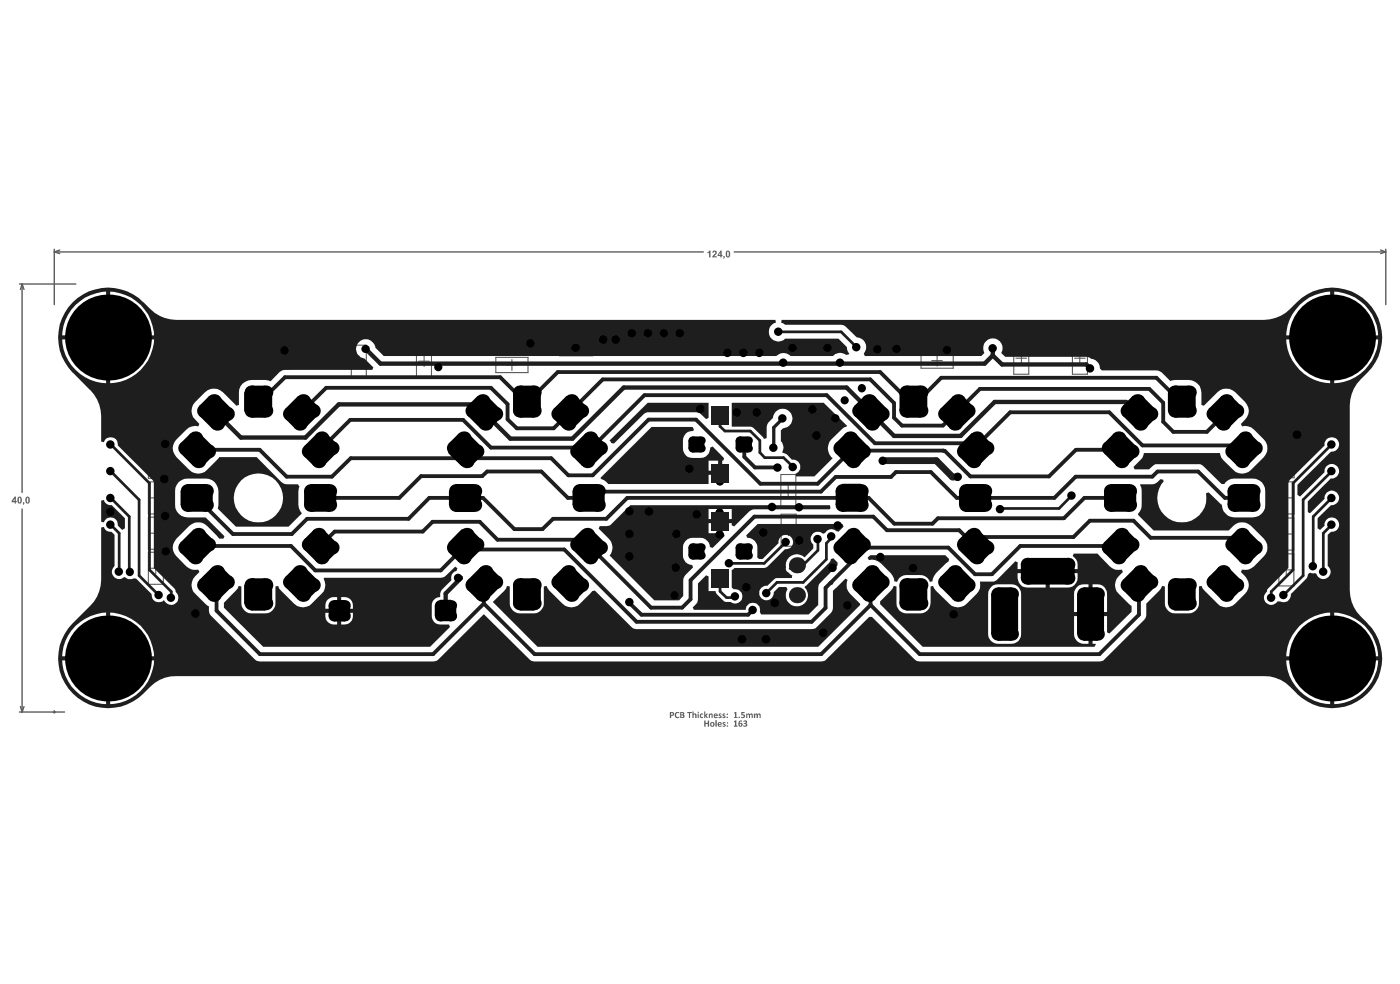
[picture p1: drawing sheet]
<svg xmlns="http://www.w3.org/2000/svg" width="288mm" height="202mm" viewBox="0 0 288 202" stroke-linecap="round" stroke-linejoin="round" font-family="sans-serif">
<g fill="none" stroke="#5a5a5a" stroke-width=".22">
<path d="M53.1 72.7h6.7v3.1h-6.7zM55.4 74.2h2.1M56.5 73.1v2.2M72.2 70.9h3.1v6.6h-3.1zM72.7 74.2h2.2M73.8 73.1v2.2M85.6 70.9h3.1v6.6h-3.1zM86.1 74.2h2.2M87.2 73.1v2.2M102 73.4h6.6v3.1h-6.6zM104.1 75h2.2M105.3 73.9v2.2"/>
<path d="M115.1 69.1h6.8v4h-6.8zM117.4 71.1h2.2M118.5 70v2.2M189.4 72.6h6.6v3.1h-6.6zM191.6 74.1h2.2M192.7 73v2.2M208.4 70.3h3.1v6.6h-3.1zM208.9 73.6h2.2M210 72.5v2.2M220.5 70.3h3.1v6.6h-3.1zM221 73.6h2.1M222 72.5v2.2"/>
<path d="M236.7 72.8h6.6v3.1h-6.6zM238.8 74.3h2.3M240 73.2v2.2M30.5 84.3h3.1v6.6h-3.1zM30.5 91.7h3.1v6.6h-3.1zM30.5 99h3.1v6.6h-3.1zM31 95h2.1M31 87.6h2.1M32 86.5v2.2M32 93.9v2.2M160.6 97.5h3v6.6h-3zM162.1 99.7v2.1"/>
<path d="M263 84h3.1v6.7h-3.1zM263 91.6h3.1v6.5h-3.1zM263 99h3.1v6.6h-3.1zM263.4 94.9h2.3M263.4 87.4h2.3M264.5 86.3v2.1M264.5 93.8v2.2M30.5 106.2h3.1v6.6h-3.1zM30.5 113.4h3.1v6.6h-3.1zM31 116.7h2.1M31 109.5h2.1M31 102.3h2.1"/>
<path d="M32 101.2v2.2M32 108.4v2.3M32 115.6v2.3M133.6 109.8h6.7v3h-6.7zM135.8 111.3h2.3M136.9 110.2v2.2M160.6 105.6h3.1v6.6h-3.1zM161 108.9h2.2M161 100.8h2.2M162.1 107.9v2.1M263 106.4h3v6.6h-3zM263 113.8h3v6.6h-3z"/>
<path d="M263.4 117.1h2.2M263.4 109.7h2.2M263.4 102.3h2.3M264.5 108.6v2.2M264.5 116v2.2M264.5 101.2v2.2"/>
</g>
<g fill="none" stroke="#5a5a5a" stroke-width=".28">
<path d="M4 58.3h11.6M4.5 58.3l.4 1.2M4.5 58.3l-.3 1.2M4.5 58.3v42.9M11.2 51.2v11.4M11.2 51.8l1.1 .3M11.2 51.8h133.4M12.3 51.4l-1.1 .4M151 51.8h133.9M283.9 51.4l1 .4M284.9 51.8l-1 .3M284.9 51.2v11.4"/>
<path d="M4.5 104.6v41.7M4 146.3h9.3M4.2 145.2l.3 1.1M4.9 145.2l-.4 1.1M11.2 146v.5"/>
</g>
<g fill="#5a5a5a">
<path d="M150.9 146.4l.5-.1v1h.2v.2h-.7v-.2h.2v-.8l-.2 .1z"/>
<path d="M152.4 146.3h.7v.2h-.5v.3a.4 .4 0 0 1 .5 .3 .4 .4 0 0 1-.2 .4 .4 .4 0 0 1-.5-.2 .26 .26 0 0 0 .4 0 .26 .26 0 0 0 0-.4h-.4z"/>
<path d="M153.4 146.6l.2 .1a.37 .37 0 0 1 .6 0 .3 .3 0 0 1 .4-.1 .3 .3 0 0 1 .2 .3v.6h-.2l-.2-.7-.2 .1v.6h-.2v-.6l-.2-.1-.1 .7h-.3z"/>
<path d="M155 146.6l.2 .1 .3-.2a.37 .37 0 0 0 .6 0l.3 .3v.7h-.2l-.1-.7-.3 .1v.6h-.2l-.1-.7-.2 .1v.6h-.3z"/>
<path d="M150.9 148.2l.5-.2v1.1h.2v.2h-.7v-.2h.2v-.8l-.2 .1z"/>
<path d="M152.9 148.1h.1a.36 .36 0 0 1 .6 0 .36 .36 0 0 1-.2 .5 .39 .39 0 0 1 .1 .6 .39 .39 0 0 1-.6 0v-.2a.23 .23 0 0 0 .3 .1 .23 .23 0 0 0 .1-.3l-.4-.1 .2-.1a.22 .22 0 0 0 .3-.2 .22 .22 0 0 0-.2-.3 .22 .22 0 0 0-.3 .2z"/>
<path d="M4.7 103.2h.3v.4l-.2 .1-.1-.1 .2-.1h-.2z"/>
<path d="M145.5 51.8l.4-.3h.2v1.4h-.3v-1l-.3 .2z"/>
<path d="M146.5 51.6a.49 .49 0 0 1 .8 0 .49 .49 0 0 1-.2 .8l-.2 .3h.5v.2h-1l.4-.6a.26 .26 0 0 0 .3-.3 .26 .26 0 0 0-.3-.2v.1h-.3z"/>
<path d="M148.7 52.6h.3v.4l-.2 .2z"/>
<path d="M144.8 148.1h.3v.4h.4v-.4h.3v1.2h-.3v-.6h-.4v.6l-.3-.1z"/>
<path d="M147.1 147.9h.3v1.4l-.3-.1z"/>
<path d="M148.6 148.5a.34 .34 0 0 1 .3-.2 .34 .34 0 0 1 .3 .3h-.4a.36 .36 0 0 1 .4 .3 .36 .36 0 0 1-.2 .4l-.4-.1v-.1h.3l.1-.1-.4-.3z"/>
<path d="M138.9 146.4l.2-.1a.33 .33 0 0 1 .3 0 .33 .33 0 0 1 .2 .2 .44 .44 0 0 0-.6 .2 .44 .44 0 0 0 .1 .6l.5-.1a.24 .24 0 0 1-.1 .4 .24 .24 0 0 1-.3-.1h-.1a.69 .69 0 0 1-.2-1.1z"/>
<path d="M141.3 146.3h1l-.1 .2h-.3v1h-.2v-1h-.4z"/>
<path d="M142.4 146.2h.2v.5a.38 .38 0 0 1 .4-.1 .38 .38 0 0 1 .2 .3v.6h-.3v-.7l-.3 .1v.6h-.2z"/>
<path d="M144 146.7a.29 .29 0 0 1 .3-.2 .29 .29 0 0 1 .2 .3 .26 .26 0 0 0-.3 .1 .26 .26 0 0 0 0 .4 .26 .26 0 0 0 .4-.1 .37 .37 0 0 1-.5 .3 .37 .37 0 0 1-.2-.6z"/>
<path d="M144.8 146.2h.2v.7l.2-.3h.3l-.3 .4 .4 .5h-.3l-.3-.4v.4h-.2z"/>
<path d="M145.8 146.6l.1 .1a.33 .33 0 0 1 .4-.1 .33 .33 0 0 1 .2 .3v.6h-.2l-.1-.7-.2 .1v.6h-.2z"/>
<path d="M147.8 146.6h.5v.2h-.3a.43 .43 0 0 1 .3 .7l-.6-.1 .1-.1h.4l-.1-.1a.39 .39 0 0 1-.3-.6z"/>
<path d="M148.6 146.7a.25 .25 0 0 1 .2-.2 .25 .25 0 0 1 .3 .3l-.3-.1v.2a.34 .34 0 0 1 .4 .3 .34 .34 0 0 1-.4 .4l-.2-.1v-.2h.3v-.1l-.3-.2z"/>
<path d="M152 148.1a.36 .36 0 0 1 .6 .1h-.4l-.1 .4a.42 .42 0 0 1 .6 .2 .42 .42 0 0 1-.4 .5 .42 .42 0 0 1-.4-.4zM152.1 148.8a.19 .19 0 0 0 .3 0 .19 .19 0 0 0-.3 0z"/>
<path d="M3 102h.3v.9h.1l-.1 .6h-.3v-.3h-.6v-.3zM3 102.4l-.3 .5h.3z"/>
<path d="M3.6 102.2h.1a.45 .45 0 0 1 .6-.1 .45 .45 0 0 1 .2 .6v.1a.48 .48 0 0 1-.2 .6 .48 .48 0 0 1-.7-.2zM3.9 102.3v.5a.23 .23 0 0 0 0 .4 .23 .23 0 0 0 .3 0 .23 .23 0 0 0 0-.4 .28 .28 0 0 0 0-.4 .28 .28 0 0 0-.3-.1z"/>
<path d="M5.4 102.1a.59 .59 0 0 1 .6 .2 .59 .59 0 0 1 .1 .6 .46 .46 0 0 1-.5 .5 .46 .46 0 0 1-.4-.6zM5.6 102.3l-.1 .3a.46 .46 0 0 0 .3 .6v-.3a.39 .39 0 0 0-.2-.6z"/>
<path d="M148.2 51.5h.2v.9h.2l-.2 .5h-.3v-.3h-.6v-.2zM148.1 51.9l-.3 .5h.3z"/>
<path d="M149.3 51.6a.54 .54 0 0 1 .7 0 .54 .54 0 0 1 .1 .7v.1a.47 .47 0 0 1-.5 .5 .47 .47 0 0 1-.4-.6zM149.6 51.7l-.1 .5a.24 .24 0 0 0 0 .3 .24 .24 0 0 0 .3 0v-.2a.39 .39 0 0 0-.2-.6z"/>
<path d="M146 148.8a.47 .47 0 0 1 .9 0 .47 .47 0 0 1-.9 0zM146.2 148.8a.25 .25 0 0 0 .5 0 .25 .25 0 0 0-.5 0z"/>
<path d="M147.7 148.4a.4 .4 0 0 1 .5 0 .4 .4 0 0 1 .1 .5h-.5v.1l.6 .1a.48 .48 0 0 1-.7 .1 .48 .48 0 0 1 0-.8zM147.8 148.6v.1h.4l-.1-.2z"/>
<path d="M149.4 148.5a.16 .16 0 0 1 .3 0 .16 .16 0 0 1-.3 0zM149.4 149.1a.17 .17 0 0 1 .3 0 .17 .17 0 0 1-.3 0z"/>
<path d="M137.7 146.3h.4a.42 .42 0 0 1 .5 .4 .42 .42 0 0 1-.6 .4v.4h-.3zM138 146.4v.5a.24 .24 0 0 0 .3-.2 .24 .24 0 0 0-.3-.3z"/>
<path d="M139.9 146.3h.4a.38 .38 0 0 1 .3 .2 .38 .38 0 0 1 0 .4 .35 .35 0 0 1 .1 .4 .35 .35 0 0 1-.4 .2h-.4zM140.1 146.4v.4l.3-.1v-.2zM140.1 146.9v.4h.4l-.1-.3z"/>
<path d="M143.5 146.6h.2v.9h-.2zM143.5 146.3a.14 .14 0 0 1 .2 0 .14 .14 0 0 1-.2 0z"/>
<path d="M146.8 146.7a.39 .39 0 0 1 .5-.1 .39 .39 0 0 1 .2 .5h-.5v.1v.1h.5a.16 .16 0 0 1 0 .2 .16 .16 0 0 1-.2 0 .49 .49 0 0 1-.5-.2 .49 .49 0 0 1 0-.6zM147 146.8v.1h.4l-.2-.2z"/>
<path d="M149.4 146.8a.15 .15 0 0 1 .3 0 .15 .15 0 0 1-.3 0zM149.4 147.4a.16 .16 0 0 1 .3 0 .16 .16 0 0 1-.3 0z"/>
<circle cx="152" cy="147.4" r=".14"/>
</g>
<g fill="#1e1e1e">
<path d="M20.8 102.8l.6-.1a1.35 1.35 0 0 0 1.5 1l2.8 2.8v2l-.6 .4a2.26 2.26 0 0 1-1-1.9 1.49 1.49 0 0 0-1.5-.7 1.49 1.49 0 0 0-1.2 1l-.6-.1z"/>
<path d="M150.5 82.8l18.9-.1 4.8 4.8-.1 .1a9.5 9.5 0 0 0-3.6 3.2 2.7 2.7 0 0 0 .7 3.3l-3.7 3.8h-3.8l-.1-.6a1.47 1.47 0 0 0 .9-1.8 1.47 1.47 0 0 0-1.6-1 3.3 3.3 0 0 0-2.1-1.5 1.9 1.9 0 0 0-.2-2.4v-2.2l.4-.4a2 2 0 0 0 1.9-2 2 2 0 0 0-1.9-2 2 2 0 0 0-2.1 1.9 2.39 2.39 0 0 0-1.3 1.9v2.2l-.5 .2-.2-.4-2.3-2.1h-4.1z"/>
<path d="M143.5 119.9l1.7-1.7 .5 .2v3h1.4l.3 .7 1.6 1.5 1.2 .1a1.49 1.49 0 0 0 2.4-.9 1.49 1.49 0 0 0-1.7-1.8l-.4-.3v-3.6l.6-.4h6l.4-.1 3.9-3.8a1.48 1.48 0 0 0 1.7-1.4 1.48 1.48 0 0 0-1.6-1.5 1.48 1.48 0 0 0-1.4 1.6l-3.3 3.3h-.7l-.4-.4a4.1 4.1 0 0 0-.5-3.3 1.82 1.82 0 0 0-1.5-.6l-.3-.5 2.4-2.4h17.4l.3 .6-1.1 1-.4-.1a1.47 1.47 0 0 0-2.4 .4l-.4 .1a1.51 1.51 0 0 0-2.1 .1 1.51 1.51 0 0 0 .1 2.2v.8l-1.8 1.8a2.26 2.26 0 0 0-2.6-.4 2.26 2.26 0 0 0-1.2 2.4 1.04 1.04 0 0 0 .6 1.2l.7 .5-.1 .5-3.4 .1-1.6 1.6a1.5 1.5 0 0 0-1.7 1.4 1.5 1.5 0 0 0 1.6 1.6 1.5 1.5 0 0 0 1.4-1.7l1.1-1.1h1.5l.3 .5a2.26 2.26 0 0 0 .6 3 2.26 2.26 0 0 0 3-.4 2.26 2.26 0 0 0-.2-3.1l5.1-5 .3-.7 .5-.2 .9 .9v.5l-2.5 2.6a2.46 2.46 0 0 0-1.5 2.1v3.5l-1.9 1.9h-9.8l-.3-.5a1.49 1.49 0 0 0-1.2-1.8 1.49 1.49 0 0 0-1.7 1.4h-10.6l-.3-.5a1.96 1.96 0 0 0 1.1-1.7z"/>
<path d="M178.4 114.6l.6-.5h15.4l.8 .7-.2 .5a8.2 8.2 0 0 0-3.2 3.6l-.1 .5-.5 .1a1.95 1.95 0 0 0-1.9-1.4h-2.9a2.02 2.02 0 0 0-2 1.4l-.5-.1-.1-.5a8.2 8.2 0 0 0-3.2-3.6l-1.3-.3-.6 .1z"/>
<path d="M125.3 90.5l7.9-7.8h12.5v3.2l-.5 .2a2.54 2.54 0 0 0-2.1-1.4h-10.1l-.7 .4-6.1 6-.5-.1z"/>
<path d="M104.3 120.4l.5 .1v3.4a2.1 2.1 0 0 0 2.1 2.1h2.8a2.1 2.1 0 0 0 2.1-2.1v-3.4l.6-.1 .6 1 2.6 2.6a2.52 2.52 0 0 0 3.7 0l2.4-2.6 .6-.1 7.5 7.5 .4 .3 .7 .1h36l.8-.1 3.3-3.4 .3-.8v-3.5l2.5-2.5 .5 .2a2.58 2.58 0 0 0 .5 2.9l2 2 .1 .3-8.7 8.6h-57.7l-9.2-9.2 2.4-2.3z"/>
<path d="M49.1 120.4l.5 .1v3.4a2.1 2.1 0 0 0 2.1 2.1h2.9a2.1 2.1 0 0 0 2-2.1v-3.4l.6-.1 .2 .5 .4 .5 2.7 2.6a2.52 2.52 0 0 0 3.6 0l2-2a2.54 2.54 0 0 0 .5-3.1v-.2h24l.8-.2 2.2-2.1 .4 .3-.1 .5a1.51 1.51 0 0 0-1.1 2l-2 1.9-.3 .8v.8a1.72 1.72 0 0 0-1.7 1.7v2.2a1.72 1.72 0 0 0 1.7 1.7h1.8l.2 .5-4.1 4.1h-34.3l-8.1-8.1v-1l2.9-2.9zM70.2 122.7v2.4h2.4a1.96 1.96 0 0 0-2.4-2.4zM67.4 123.2a2.16 2.16 0 0 0-.5 1.9h2.4v-2.4a2.19 2.19 0 0 0-1.9 .5zM70.2 125.9v2.4a1.96 1.96 0 0 0 2.4-2.4zM66.9 125.9a1.96 1.96 0 0 0 2.4 2.4v-2.4z"/>
<path d="M123.3 108.1a2.59 2.59 0 0 0 2.4-.5l3.9-3.8h41.1l.1 .6-.2 .2-15.9 .1-.6 .4-3.1 3-.5-.2v-.4h-2v2h.3l.2 .6-2.5 2.5-.5-.2a2.01 2.01 0 0 0-1.9-1.9 3.1 3.1 0 0 0-3.1 .6 4.1 4.1 0 0 0-.3 4 1.86 1.86 0 0 0 1.6 1l.2 .5-1.6 1.5-.4 .7v3.6l-.9 .9h-5.1l-9.2-9.2a2.5 2.5 0 0 0-.1-3.4l-2.1-2.1zM148.5 104.6v2h2v-2zM145.7 104.6v2h2v-2zM145.7 107.5v2h2v-2z"/>
<path d="M183.8 120.4l.5 .1v3.4a2.01 2.01 0 0 0 2.1 2.1h2.9a2.1 2.1 0 0 0 2-2.1v-3.4l.5-.1 .7 1 2.7 2.6a2.52 2.52 0 0 0 3.6 0l2-2a2.52 2.52 0 0 0 .7-2.5h2.9l.3-.2 4.1-4 .5 .3-.1 1.3h12.4a2.46 2.46 0 0 0-1-2.7l.2-.5 4.9 .1a9.2 9.2 0 0 0 3.6 3.2h1.4l.2 .5a3.1 3.1 0 0 0-1.5 3.4 9.4 9.4 0 0 0 3.2 3.5h.1v1.3l-4.6 4.4-.5-.2v-3.3h-2.9v5.7h.6l-.3 .6h-35.3l-8.7-8.8v-.6l2.2-2.1zM215.9 117.7v3h3.7a2.01 2.01 0 0 0 2-2v-1zM209.2 117.7a2.28 2.28 0 0 0 2.1 3h3.7v-3zM224.7 120v5.7h2.9v-3.7a1.92 1.92 0 0 0-2-2zM221.5 120.6l-.6 .9-.1 4.2h3v-5.7a2.66 2.66 0 0 0-2.3 .6zM220.8 126.6v3.6a2.01 2.01 0 0 0 2.1 2.1h.9v-5.7zM203.8 120.6l-.6 .9v.5v8.2a2.01 2.01 0 0 0 2 2.1h2.7a1.92 1.92 0 0 0 2.1-2.1v-8.2a1.92 1.92 0 0 0-2.1-2l-3.2 .1z"/>
<path d="M123.5 98.1l10.5-10.4h8.4l.3 .5-.1 .3a1.88 1.88 0 0 0-2.2 2 3.1 3.1 0 0 0 1 3.3 6.1 6.1 0 0 0 3.6 0 2.05 2.05 0 0 0 1-1.8l.5-.3 2.4 2.4-.2 .5h-.2v2.5h-.4v.4h-2.4v1.9h-20.6l-.9-.7-.7-.3zM145.7 94.6v2.1h2v-2.1z"/>
<path d="M15 62.1a10.3 10.3 0 0 1 14.5 0 9.1 9.1 0 0 0 5.5 3.5l1.2 .1h123.2l.1 .6-.5 .1a1.99 1.99 0 0 0-.5 3 1.99 1.99 0 0 0 3 .2h10.9l1.7 1.7 .3 1 .2 .3-.1 .2-.5 .1-.3-.2a2.09 2.09 0 0 0-2.4 .4h-8.8a2.04 2.04 0 0 0-2.8 0h-80.8l-1.7-1.7a1.98 1.98 0 0 0-2.1-1.7 1.98 1.98 0 0 0-1.9 1.9 1.98 1.98 0 0 0 1.7 2l1.9 1.9-.3 .5h-17.9h-.4l-.7 .4-1.9 1.9-.4-.1a7.5 7.5 0 0 0-4.8 .2 2.38 2.38 0 0 0-1.3 2.2v2.6l-.5 .2-2.8-2.8a2.65 2.65 0 0 0-3.6 0l-2.5 2.5a2.5 2.5 0 0 0 .5 3.1l.8 .9-.2 .5-.6-.1-1.3 .3a8.6 8.6 0 0 0-3.3 3.6 2.56 2.56 0 0 0 .7 2.5l3.2 3.1a2.53 2.53 0 0 0 3.1-.5l2.4-2.6h7.8l5.1 5.1 1 .5h2.3l.4 .4-.1 .3a7.5 7.5 0 0 0 .2 4.8l.4 .5-2.8 2.7h-10.8l-3.7-3.8a7.5 7.5 0 0 0-.3-4.8 2.39 2.39 0 0 0-2.2-1.3l-4.4 .1a2.52 2.52 0 0 0-1.9 2.5l.1 3.5a2.68 2.68 0 0 0 2.5 1.9h3.7l3.9 3.9-.3 .5h-.9l-.4-.7-2.5-2.4a2.69 2.69 0 0 0-3.2 .4l-3 3.2a2.37 2.37 0 0 0 .4 3.1l2 2 .6 .4 .6 .3h1.3l.2 .5-.8 .9a2.49 2.49 0 0 0 0 3.6l2 2 .8 .6v1.2l.4 .7 9 8.9 .3 .3 .7 .2 36-.1 .8-.4 9.3-9.2 9.4 9.2 .3 .3 .7 .2h59l.7-.2 9.1-9h.6l8.7 8.7 .7 .4 37.4 .1 .7-.2 8.5-8.4 .4-1v-2.3l2.6-2.6 .7-1 .5 .1 .1 4a2.19 2.19 0 0 0 2 1.5l3.4-.1a2.14 2.14 0 0 0 1.5-2v-3.4l.6-.1 .2 .5 .4 .5 3.1 3a2.61 2.61 0 0 0 3.2-.4l2.4-2.5a2.45 2.45 0 0 0-.4-3.1l-.8-.9 .2-.5h1.3l.6-.3a9.1 9.1 0 0 0 3.2-3.5 2.61 2.61 0 0 0-.6-2.5l-3.2-3.1a2.61 2.61 0 0 0-3.1 .4l-1 1h-15.4l-3.2-3.2v-.3l.4-.5a8.9 8.9 0 0 0 .3-4.8l-.2-.7 2.8-.1 .7-.4 .6-.6 .5 .1 .2 .4-.5 .6a5.1 5.1 0 0 0 3.2 7.7 5.1 5.1 0 0 0 6-5.9l.5-.1 2.7 2.5a2.68 2.68 0 0 0 2.6 2.6l4.4-.1a2.52 2.52 0 0 0 2-2.5l-.1-3.5a2.52 2.52 0 0 0-2.5-1.9l-4.5 .1-.6 .3-.8 .7h-.5l-3.7-3.6-.7-.4h-9.2l-1.3 1h-3l-.2-.5 1.8-1.9 .3-.9h15.6l.3 .9a9.5 9.5 0 0 0 3.6 3.2 2.64 2.64 0 0 0 2.5-.7l3.1-3.2a2.58 2.58 0 0 0-.4-3l-2.6-2.5-1.3-.3-.6 .1-.2-.5 .8-.9a2.49 2.49 0 0 0 0-3.6l-2.6-2.4a2.61 2.61 0 0 0-3.1 .4l-2.8 2.8-.5-.2v-2.6a2.68 2.68 0 0 0-2.5-2.5h-2.9l-1 .2-1.7-1.8-.7-.3-11.6-.1-.4-.4-.1-.5a1.93 1.93 0 0 0-1.7-1.4l-1-.5h-16.7l-.8-.8a2.01 2.01 0 0 0-1.8-3 2.01 2.01 0 0 0-1.7 3l-.6 .6h-24l-.2-.5 .2-.3a2.01 2.01 0 0 0-1.7-3l-2.6-2.5-.5-.1h-11.5l-.9-.4 .1-.6h99.2a7.8 7.8 0 0 0 5.4-2.2 11.4 11.4 0 0 1 8.6-4.4 10.2 10.2 0 0 1 9.5 6.3 10.2 10.2 0 0 1-2.2 11.1 9.1 9.1 0 0 0-3.5 5.6l-.2 1.1v35.9a9.6 9.6 0 0 0 1.5 6.6l2.2 2.3a10.2 10.2 0 0 1 0 14.5 10.2 10.2 0 0 1-14.5 0 9.1 9.1 0 0 0-5.6-3.5l-224.9-.1a7.2 7.2 0 0 0-5.3 2.2 11.2 11.2 0 0 1-10 4.3 10.2 10.2 0 0 1-8.4-6.9 10.2 10.2 0 0 1 2.5-10.5l4.3-4.5a8 8 0 0 0 1.5-4.4v-10.7l.6-.1a1.35 1.35 0 0 0 1.5 1l.7 .6v6.4a1.51 1.51 0 0 0-.2 2.2 1.51 1.51 0 0 0 2.2 0l.4 .3a1.67 1.67 0 0 0 1.5 0l.5 .1 3.2 3.1a1.47 1.47 0 0 0 .8 1.6 1.47 1.47 0 0 0 1.7-.3 1.54 1.54 0 0 0 2.3 .7 1.54 1.54 0 0 0 .1-2.5l-.3-.6-4.2-4.2v-17.8l-7.4-7.4v-.2a1.47 1.47 0 0 0-1.2-1.5 1.47 1.47 0 0 0-1.6 1l-.6-.1v-5.2a7.7 7.7 0 0 0-2.2-5.4l-3.6-3.6a10.2 10.2 0 0 1 0-14.4zM274.3 59.9v9h9.1a9.4 9.4 0 0 0-9.1-9zM267.2 62.6a9.1 9.1 0 0 0-2.7 6.3h9v-9a9.9 9.9 0 0 0-6.3 2.7zM22.7 59.9v9h9a9.4 9.4 0 0 0-9-9zM15.5 62.6a9.1 9.1 0 0 0-2.7 6.3h9v-9a9.9 9.9 0 0 0-6.3 2.7zM274.3 69.7v9a9.4 9.4 0 0 0 9.1-9zM264.5 69.7a9.4 9.4 0 0 0 9 9v-9zM22.7 69.7v9a9.4 9.4 0 0 0 9-9zM12.8 69.7a9.4 9.4 0 0 0 9 9v-9zM272.8 90.2a1.33 1.33 0 0 0-.4 1.3l-7.4 7.4-.1 .4v17.4l-4.1 4.2-.3 .6a1.51 1.51 0 0 0-.1 2.4 1.51 1.51 0 0 0 2.3-.4h.5a1.5 1.5 0 0 0 1.6 0 1.5 1.5 0 0 0 .6-1.5l3.4-3.4a.8 .8 0 0 1 .4-.8 .8 .8 0 0 1 .8 0l.6 .1a1.49 1.49 0 0 0 2.3 .8 1.49 1.49 0 0 0 .1-2.4v-6.4a2.23 2.23 0 0 1 1.6-.8 1.49 1.49 0 0 0-.1-2.7 1.49 1.49 0 0 0-2.1 1.6l-1 .9-.5-.4v-2l2.8-2.7a1.5 1.5 0 0 0 1.7-1.4 1.5 1.5 0 0 0-1.6-1.6 1.5 1.5 0 0 0-1.4 1.6l-3 3-.5-.3v-2.1l4.8-4.7a1.48 1.48 0 0 0 1.6-1.5 1.48 1.48 0 0 0-1.5-1.5 1.48 1.48 0 0 0-1.4 1.7l-5.1 5-.5-.3v-2.1l6.9-6.8a1.51 1.51 0 0 0 1.6-2 1.51 1.51 0 0 0-2.5-.6zM48.1 102.3a5 5 0 0 0 10 0 5 5 0 0 0-10 0zM274.3 125.8v9h9.1a9.4 9.4 0 0 0-9.1-9zM267.2 128.6a9.1 9.1 0 0 0-2.7 6.2h9v-9a9.9 9.9 0 0 0-6.3 2.8zM22.7 125.8v9h9a9.4 9.4 0 0 0-9-9zM15.5 128.6a9.1 9.1 0 0 0-2.7 6.2h9v-9a9.9 9.9 0 0 0-6.3 2.8zM274.3 135.7v9a9.4 9.4 0 0 0 9.1-9zM264.5 135.7a9.4 9.4 0 0 0 9 9v-9zM22.7 135.7v9a9.4 9.4 0 0 0 9-9zM12.8 135.7a9.4 9.4 0 0 0 9 9v-9z"/>
</g>
<path d="M94.2 118.7h.6" fill="none" stroke="#1e1e1e" stroke-width=".9"/>
<path d="M95.6 92.4l1.8 1.7M100.2 96.9l-1.1 .9M104.4 83v3.1M153 91.8v2M95.6 112.2l.7 .7M121 112.2h.2M142 123.1l-1.7 1.7M154.8 125.3l-1 1" fill="none" stroke="#1e1e1e" stroke-width=".79"/>
<path d="M148.1 87.6l1 .9M148.1 118.9v2.6M159.8 119.6l-2.2 2.2M162.5 116.8h1.9M168.2 110.7v2.4" fill="none" stroke="#1e1e1e" stroke-width=".56"/>
<circle cx="170.8" cy="119.8" r=".39" fill="#1e1e1e"/>
<g fill="none" stroke="#1e1e1e" stroke-width=".56">
<path d="M160.1 68.2h12.9l3.1 3.1M22.8 96.8l5.8 5.9v15.5l4 4.1M22.8 91.3l7.9 8v17.8l4.5 4.4v1.3M148.1 85.3v2.3M149.1 88.5h5.2l1.9 2v2.5l1 1h3.9l2 1.9M273.8 91.3l-7.9 8v17.8l-4.5 4.4v1.3M273.8 96.8l-5.8 5.9v15.5l-4.1 4.1M22.8 107.8l1.7 1.7v8M22.8 102.3l3.8 3.8v11.3M161.6 111.4l-4.5 4.3h-7.4M168.2 113.1l-3.8 3.7M170.9 110.2v.3l-1 1.1v3.3l-4.7 4.7h-5.4"/>
<path d="M220.4 101.8l-2.6 2.7h-12.1M273.8 102.3l-3.8 3.8v10.2M273.8 107.8l-1.7 1.7v8M148.1 121.5l1.3 1.3h2"/>
</g>
<g fill="none" stroke="#1e1e1e" stroke-width=".79">
<path d="M40.4 92.4h13l5.5 5.5h9.3l3.9-3.8h21.8l1.7-1.7M52 84l6.6-6.5h44.3l5.3 5.4 6.5-6.5h66.3l7.9 7.9M67.7 90.5l4.3-4.2h23.2l5.7 5.7h20.8l10.8-10.8h37.5l9.9 9.9h21.4l6.4-6.4h20.4l6.8 6.8h21.7l1-1M99.1 97.8h-12.5l-4.5 4.5h-16.3M100.2 96.9h11.1l5.5 5.4h4.2M104.4 83l-3.5-3.3h-33.8l-5.1 5M152.5 91.3l.5 .5M153 93.8l2.2 2.2h4.7M188.8 82.4l4.7-4.8h44.3l6.5 6.5M230.3 92.4h-9.1l-5.5 5.5h-16.2l-5.2-5.3h-.3h-19l-6.9 6.8h-11.7l-13.3-13.2h-9.7l-11.5 11.4h-5l-3.6-3.5h-15.9M251.7 85.2l-3.5 3.5h-6.9l-2.1-2.1v-3.9l-2.9-2.8h-34.8l-7.6 7.5h-8.4l-1.7-1.6v-3l-4.8-4.9h-55.1l-10.1 10.1h-7.5l-1.9-1.9M40.4 102.3l7.5 7.4h12.1l3.1-3.1h20.9l4.3-4.3h11l6.5 6.4h5.7l2.2-2.1h11l4.3-4.3h49.6l5.3 5.3h7.8l1.2-1.1h25.9l4.2-4.2h7.3"/>
<path d="M40.4 112.2h19.4l5 5h25.8l5-5M65.8 112.2l3-3h18.1l2-2h9.7l3.7 3.7h17.4l1.3 1.3M99.5 119.9v4.1M121.2 112.2l12.7 12.6h6.4M122.7 101h46.1l3-3h11.4l1-1h7.2l5.3 5.3h20.1l4.4-4.4h15.7l1.1-1h8.4l5.5 5.4h3.8M175.5 112.5l-.4-.3v3.2l-5.3 5.4v4.1l-2.9 2.8h-36l-14.9-14.8h-19.7M177.1 112.5h17.9l5.5 5.5h3.5l5.8-5.8h20.5l-.3 .3M179 119.9v4.4M234.2 119.9v6.4l-8.1 8.1h-37l-10.1-10.1M255.7 112.2l-1.7-1.7h-17.4l-3.5-3.5h-9l-3.4 3.3h-18.3l-1.9 1.9-3.3-3.3h-14.8l-2.8-2.8h-24.5l-13.1 13.1v3.9M44.5 120.3v5.1l8.9 9h35.7l10.4-10.4M99.5 124l10.4 10.4h59l10.1-10.1"/>
<path d="M129.4 123.9l2.5 2.4h21.9"/>
</g>
<path d="M75.2 71.7l3 3h124.2l1.7-1.7M204.1 71.5v1.5M204.1 73l1.9 1.9h17.4l.8 .8M178.7 84.2l-4.6-4.6h-45.8l-10.6 10.5h-12.8l-7-7h-28.2l-6.9 6.8h-13.3l-5.2-5.2M231.6 82.6h-27.1l-7 7h-13.7l-4.8-4.9M94.8 118.7l-3.2 3.2v3.5" fill="none" stroke="#1e1e1e" stroke-width=".9"/>
<path d="M160.9 86l-1.8 1.8v4.2" fill="none" stroke="#1e1e1e" stroke-width=".67"/>
<path d="M181.6 94.6h10.9l3.3 3.4h1.2" fill="none" stroke="#1e1e1e" stroke-width="1.4"/>
<g fill="#000">
<circle cx="22.2" cy="69.3" r="8.8"/>
<circle cx="58.5" cy="72" r=".85"/>
<circle cx="75.2" cy="71.7" r=".86"/>
<circle cx="90.1" cy="75.4" r=".84"/>
<circle cx="109" cy="70.5" r=".87"/>
<circle cx="118.4" cy="71.5" r=".86"/>
<circle cx="124" cy="69.8" r=".87"/>
<circle cx="126.6" cy="69.8" r=".87"/>
<circle cx="129.9" cy="68.4" r=".86"/>
<circle cx="133.2" cy="68.4" r=".86"/>
<circle cx="136.5" cy="68.4" r=".84"/>
<circle cx="139.8" cy="68.4" r=".86"/>
<circle cx="149.6" cy="72.5" r=".85"/>
<circle cx="152.8" cy="72.5" r=".87"/>
<circle cx="156.1" cy="72.5" r=".85"/>
<circle cx="160" cy="68.1" r=".87"/>
<circle cx="161" cy="74.5" r=".87"/>
<circle cx="163" cy="71.5" r=".86"/>
<circle cx="170.1" cy="71.5" r=".84"/>
<circle cx="172.7" cy="74.5" r=".87"/>
<circle cx="176.1" cy="71.3" r=".87"/>
<circle cx="177.2" cy="79.8" r=".85"/>
<circle cx="180.4" cy="71.7" r=".86"/>
<circle cx="184.3" cy="71.7" r=".84"/>
<circle cx="194.7" cy="71.9" r=".84"/>
<circle cx="204.1" cy="71.5" r=".87"/>
<circle cx="224.1" cy="75.7" r=".87"/>
<circle cx="273.9" cy="69.3" r="8.8"/>
<circle cx="22.7" cy="91.3" r=".87"/>
<circle cx="22.7" cy="96.8" r=".87"/>
<circle cx="33.8" cy="98.4" r=".87"/>
<circle cx="34" cy="91.2" r=".87"/>
<circle cx="38.1" cy="92.1" r="1.43"/>
<circle cx="40.2" cy="90.1" r="1.43"/>
<circle cx="40.8" cy="94.7" r="1.43"/>
<circle cx="41.9" cy="84.4" r="1.43"/>
<circle cx="42.8" cy="92.7" r="1.43"/>
<circle cx="44" cy="82.4" r="1.43"/>
<circle cx="44.6" cy="87" r="1.43"/>
<circle cx="46.7" cy="85" r="1.43"/>
<circle cx="51.7" cy="80.6" r="1.43"/>
<circle cx="51.7" cy="84.4" r="1.43"/>
<circle cx="54.6" cy="80.6" r="1.43"/>
<circle cx="54.6" cy="84.4" r="1.43"/>
<circle cx="59.6" cy="85" r="1.43"/>
<circle cx="61.6" cy="87" r="1.43"/>
<circle cx="62.3" cy="82.4" r="1.43"/>
<circle cx="63.5" cy="92.7" r="1.43"/>
<circle cx="64.3" cy="84.4" r="1.43"/>
<circle cx="65.5" cy="94.7" r="1.43"/>
<circle cx="66.1" cy="90.1" r="1.43"/>
<circle cx="68.2" cy="92.1" r="1.43"/>
<circle cx="93.3" cy="92.1" r="1.43"/>
<circle cx="95.3" cy="90.1" r="1.43"/>
<circle cx="96" cy="94.7" r="1.43"/>
<circle cx="97.1" cy="84.4" r="1.43"/>
<circle cx="98" cy="92.7" r="1.43"/>
<circle cx="99.2" cy="82.4" r="1.43"/>
<circle cx="99.8" cy="87" r="1.43"/>
<circle cx="101.8" cy="85" r="1.43"/>
<circle cx="106.9" cy="80.6" r="1.43"/>
<circle cx="106.9" cy="84.4" r="1.43"/>
<circle cx="109.7" cy="84.4" r="1.43"/>
<circle cx="109.7" cy="80.6" r="1.43"/>
<circle cx="114.8" cy="85" r="1.43"/>
<circle cx="116.9" cy="87" r="1.43"/>
<circle cx="117.5" cy="82.4" r="1.43"/>
<circle cx="118.7" cy="92.7" r="1.43"/>
<circle cx="119.5" cy="84.4" r="1.43"/>
<circle cx="120.7" cy="94.7" r="1.43"/>
<circle cx="121.4" cy="90.1" r="1.43"/>
<circle cx="123.4" cy="92.1" r="1.43"/>
<circle cx="141.8" cy="96.3" r=".86"/>
<circle cx="142.4" cy="90.5" r=".84"/>
<circle cx="142.4" cy="92.1" r=".84"/>
<circle cx="144" cy="84" r=".87"/>
<circle cx="144.1" cy="90.5" r=".84"/>
<circle cx="144.1" cy="92.1" r=".84"/>
<circle cx="148" cy="98.9" r=".87"/>
<circle cx="151.5" cy="84.7" r=".87"/>
<circle cx="152.1" cy="90.5" r=".84"/>
<circle cx="152.1" cy="92.1" r=".84"/>
<circle cx="153.8" cy="90.5" r=".84"/>
<circle cx="153.8" cy="92.1" r=".84"/>
<circle cx="155.6" cy="84.7" r=".87"/>
<circle cx="159" cy="92" r=".87"/>
<circle cx="159.9" cy="96.1" r=".87"/>
<circle cx="160.9" cy="85.9" r=".87"/>
<circle cx="163" cy="95.9" r=".87"/>
<circle cx="167" cy="84.1" r=".87"/>
<circle cx="167.9" cy="89.5" r=".87"/>
<circle cx="171.8" cy="85.9" r=".86"/>
<circle cx="172.8" cy="92.1" r="1.43"/>
<circle cx="173.7" cy="82.2" r=".84"/>
<circle cx="174.8" cy="90.1" r="1.43"/>
<circle cx="175.4" cy="94.7" r="1.43"/>
<circle cx="176.7" cy="84.4" r="1.43"/>
<circle cx="177.4" cy="92.7" r="1.43"/>
<circle cx="178.7" cy="82.4" r="1.43"/>
<circle cx="179.3" cy="87" r="1.43"/>
<circle cx="181.3" cy="85" r="1.43"/>
<circle cx="181.5" cy="94.7" r=".87"/>
<circle cx="186.4" cy="80.6" r="1.43"/>
<circle cx="186.4" cy="84.4" r="1.43"/>
<circle cx="189.3" cy="84.4" r="1.43"/>
<circle cx="189.3" cy="80.6" r="1.43"/>
<circle cx="194.3" cy="85" r="1.43"/>
<circle cx="196.3" cy="87" r="1.43"/>
<circle cx="196.9" cy="98" r=".87"/>
<circle cx="197" cy="82.4" r="1.43"/>
<circle cx="198.2" cy="92.7" r="1.43"/>
<circle cx="199" cy="84.4" r="1.43"/>
<circle cx="200.2" cy="94.7" r="1.43"/>
<circle cx="200.8" cy="90.1" r="1.43"/>
<circle cx="202.8" cy="92.1" r="1.43"/>
<circle cx="228" cy="92.1" r="1.43"/>
<circle cx="230" cy="90.1" r="1.43"/>
<circle cx="230.6" cy="94.7" r="1.43"/>
<circle cx="231.8" cy="84.4" r="1.43"/>
<circle cx="232.7" cy="92.7" r="1.43"/>
<circle cx="233.9" cy="82.4" r="1.43"/>
<circle cx="234.5" cy="87" r="1.43"/>
<circle cx="236.5" cy="85" r="1.43"/>
<circle cx="241.6" cy="84.4" r="1.43"/>
<circle cx="241.6" cy="80.6" r="1.43"/>
<circle cx="244.5" cy="84.4" r="1.43"/>
<circle cx="244.5" cy="80.6" r="1.43"/>
<circle cx="249.5" cy="85" r="1.43"/>
<circle cx="251.5" cy="87" r="1.43"/>
<circle cx="252.1" cy="82.4" r="1.43"/>
<circle cx="253.4" cy="92.7" r="1.43"/>
<circle cx="254.2" cy="84.4" r="1.43"/>
<circle cx="255.4" cy="94.7" r="1.43"/>
<circle cx="256" cy="90.1" r="1.43"/>
<circle cx="258" cy="92.1" r="1.43"/>
<circle cx="266.7" cy="89.3" r=".87"/>
<circle cx="273.8" cy="91.3" r=".87"/>
<circle cx="273.8" cy="96.8" r=".87"/>
<circle cx="22.7" cy="107.8" r=".87"/>
<circle cx="22.7" cy="102.3" r=".87"/>
<circle cx="22.7" cy="105.2" r=".87"/>
<circle cx="24.4" cy="117.4" r=".87"/>
<circle cx="26.7" cy="117.5" r=".85"/>
<circle cx="34" cy="106" r=".87"/>
<circle cx="34.1" cy="113.3" r=".86"/>
<circle cx="38.1" cy="112.5" r="1.43"/>
<circle cx="38.6" cy="100.9" r="1.43"/>
<circle cx="38.6" cy="103.7" r="1.43"/>
<circle cx="40.2" cy="114.5" r="1.43"/>
<circle cx="40.8" cy="109.9" r="1.43"/>
<circle cx="42.3" cy="103.7" r="1.43"/>
<circle cx="42.3" cy="100.9" r="1.43"/>
<circle cx="42.8" cy="111.9" r="1.43"/>
<circle cx="44.6" cy="117.5" r="1.43"/>
<circle cx="46.7" cy="119.6" r="1.43"/>
<circle cx="59.6" cy="119.6" r="1.43"/>
<circle cx="61.6" cy="117.5" r="1.43"/>
<circle cx="63.5" cy="111.9" r="1.43"/>
<circle cx="63.9" cy="103.7" r="1.43"/>
<circle cx="63.9" cy="100.9" r="1.43"/>
<circle cx="65.5" cy="109.9" r="1.43"/>
<circle cx="66.1" cy="114.5" r="1.43"/>
<circle cx="67.7" cy="103.7" r="1.43"/>
<circle cx="67.7" cy="100.9" r="1.43"/>
<circle cx="68.2" cy="112.5" r="1.43"/>
<circle cx="93.3" cy="112.5" r="1.43"/>
<circle cx="93.8" cy="100.9" r="1.43"/>
<circle cx="93.8" cy="103.7" r="1.43"/>
<circle cx="94.2" cy="118.7" r=".87"/>
<circle cx="95.3" cy="114.5" r="1.43"/>
<circle cx="96" cy="109.9" r="1.43"/>
<circle cx="97.5" cy="103.7" r="1.43"/>
<circle cx="97.5" cy="100.9" r="1.43"/>
<circle cx="98" cy="111.9" r="1.43"/>
<circle cx="99.8" cy="117.5" r="1.43"/>
<circle cx="101.8" cy="119.6" r="1.43"/>
<circle cx="114.8" cy="119.6" r="1.43"/>
<circle cx="116.9" cy="117.5" r="1.43"/>
<circle cx="118.7" cy="111.9" r="1.43"/>
<circle cx="119.2" cy="103.7" r="1.43"/>
<circle cx="119.2" cy="100.9" r="1.43"/>
<circle cx="120.7" cy="109.9" r="1.43"/>
<circle cx="121.4" cy="114.5" r="1.43"/>
<circle cx="122.9" cy="103.7" r="1.43"/>
<circle cx="122.9" cy="100.9" r="1.43"/>
<circle cx="123.4" cy="112.5" r="1.43"/>
<circle cx="129.4" cy="109.7" r=".87"/>
<circle cx="129.4" cy="114.3" r=".87"/>
<circle cx="129.4" cy="105" r=".87"/>
<circle cx="133.4" cy="105.1" r=".87"/>
<circle cx="138.9" cy="116.6" r=".87"/>
<circle cx="139.1" cy="109.7" r=".85"/>
<circle cx="142.4" cy="112.4" r=".84"/>
<circle cx="142.4" cy="114.1" r=".84"/>
<circle cx="143.3" cy="105.7" r=".87"/>
<circle cx="144.1" cy="112.4" r=".84"/>
<circle cx="144.1" cy="114.1" r=".84"/>
<circle cx="148" cy="105.3" r=".87"/>
<circle cx="148" cy="109.8" r=".87"/>
<circle cx="149.9" cy="115.7" r=".87"/>
<circle cx="152.1" cy="114.1" r=".84"/>
<circle cx="152.1" cy="112.4" r=".84"/>
<circle cx="153.8" cy="112.4" r=".84"/>
<circle cx="153.8" cy="114.1" r=".84"/>
<circle cx="156.9" cy="109.4" r=".87"/>
<circle cx="158.7" cy="104.1" r=".87"/>
<circle cx="161.5" cy="111.3" r=".87"/>
<circle cx="164.3" cy="104.2" r=".87"/>
<circle cx="164.3" cy="111" r=".87"/>
<circle cx="168.1" cy="110.7" r=".87"/>
<circle cx="170.9" cy="110.2" r=".87"/>
<circle cx="171.2" cy="116.7" r=".87"/>
<circle cx="172.3" cy="107.9" r=".86"/>
<circle cx="172.8" cy="112.5" r="1.43"/>
<circle cx="173.2" cy="100.9" r="1.43"/>
<circle cx="173.2" cy="103.7" r="1.43"/>
<circle cx="174.8" cy="114.5" r="1.43"/>
<circle cx="175.4" cy="109.9" r="1.43"/>
<circle cx="177" cy="100.9" r="1.43"/>
<circle cx="177" cy="103.7" r="1.43"/>
<circle cx="177.4" cy="111.9" r="1.43"/>
<circle cx="179.3" cy="117.5" r="1.43"/>
<circle cx="181" cy="114.4" r=".85"/>
<circle cx="181.3" cy="119.6" r="1.43"/>
<circle cx="187.7" cy="116.7" r=".86"/>
<circle cx="194.3" cy="119.6" r="1.43"/>
<circle cx="196.3" cy="117.5" r="1.43"/>
<circle cx="198.2" cy="111.9" r="1.43"/>
<circle cx="198.6" cy="100.9" r="1.43"/>
<circle cx="198.6" cy="103.7" r="1.43"/>
<circle cx="200.2" cy="109.9" r="1.43"/>
<circle cx="200.8" cy="114.5" r="1.43"/>
<circle cx="202.4" cy="100.9" r="1.43"/>
<circle cx="202.4" cy="103.7" r="1.43"/>
<circle cx="202.8" cy="112.5" r="1.43"/>
<circle cx="205.6" cy="104.6" r=".87"/>
<circle cx="211.3" cy="118.7" r="1.37"/>
<circle cx="211.3" cy="116" r="1.37"/>
<circle cx="219.6" cy="116" r="1.37"/>
<circle cx="219.6" cy="118.7" r="1.37"/>
<circle cx="220.3" cy="101.8" r=".87"/>
<circle cx="228" cy="112.5" r="1.43"/>
<circle cx="228.4" cy="103.7" r="1.43"/>
<circle cx="228.4" cy="100.9" r="1.43"/>
<circle cx="230" cy="114.5" r="1.43"/>
<circle cx="230.6" cy="109.9" r="1.43"/>
<circle cx="232.2" cy="100.9" r="1.43"/>
<circle cx="232.2" cy="103.7" r="1.43"/>
<circle cx="232.7" cy="111.9" r="1.43"/>
<circle cx="234.5" cy="117.5" r="1.43"/>
<circle cx="236.5" cy="119.6" r="1.43"/>
<circle cx="249.5" cy="119.6" r="1.43"/>
<circle cx="251.5" cy="117.5" r="1.43"/>
<circle cx="253.4" cy="111.9" r="1.43"/>
<circle cx="253.8" cy="103.7" r="1.43"/>
<circle cx="253.8" cy="100.9" r="1.43"/>
<circle cx="255.4" cy="109.9" r="1.43"/>
<circle cx="256" cy="114.5" r="1.43"/>
<circle cx="257.6" cy="103.7" r="1.43"/>
<circle cx="257.6" cy="100.9" r="1.43"/>
<circle cx="258" cy="112.5" r="1.43"/>
<circle cx="269.9" cy="116.3" r=".87"/>
<circle cx="272.1" cy="117.4" r=".87"/>
<circle cx="273.8" cy="107.8" r=".87"/>
<circle cx="273.8" cy="102.3" r=".87"/>
<circle cx="22.2" cy="135.3" r="8.8"/>
<circle cx="32.6" cy="122.2" r=".87"/>
<circle cx="35.1" cy="122.8" r=".87"/>
<circle cx="40.2" cy="126" r=".87"/>
<circle cx="41.9" cy="120.2" r="1.43"/>
<circle cx="44" cy="122.2" r="1.43"/>
<circle cx="51.7" cy="123.9" r="1.43"/>
<circle cx="51.7" cy="120.2" r="1.43"/>
<circle cx="54.6" cy="123.9" r="1.43"/>
<circle cx="54.6" cy="120.2" r="1.43"/>
<circle cx="62.3" cy="122.2" r="1.43"/>
<circle cx="64.3" cy="120.2" r="1.43"/>
<circle cx="68.6" cy="126.6" r="1.09"/>
<circle cx="68.6" cy="124.4" r="1.09"/>
<circle cx="70.8" cy="126.6" r="1.09"/>
<circle cx="70.8" cy="124.4" r="1.09"/>
<circle cx="90.5" cy="124.4" r="1.09"/>
<circle cx="90.5" cy="126.6" r="1.09"/>
<circle cx="92.7" cy="126.6" r="1.09"/>
<circle cx="92.7" cy="124.4" r="1.09"/>
<circle cx="97.1" cy="120.2" r="1.43"/>
<circle cx="99.2" cy="122.2" r="1.43"/>
<circle cx="106.9" cy="123.9" r="1.43"/>
<circle cx="106.9" cy="120.2" r="1.43"/>
<circle cx="109.7" cy="123.9" r="1.43"/>
<circle cx="109.7" cy="120.2" r="1.43"/>
<circle cx="117.5" cy="122.2" r="1.43"/>
<circle cx="119.5" cy="120.2" r="1.43"/>
<circle cx="129.4" cy="123.7" r=".87"/>
<circle cx="138.7" cy="122.3" r=".85"/>
<circle cx="151.1" cy="122.5" r=".87"/>
<circle cx="152.6" cy="131.3" r=".87"/>
<circle cx="153.5" cy="120.6" r=".87"/>
<circle cx="154.8" cy="125.3" r=".87"/>
<circle cx="157.5" cy="131.3" r=".87"/>
<circle cx="157.6" cy="121.8" r=".87"/>
<circle cx="159.3" cy="123.9" r=".87"/>
<circle cx="164" cy="121.6" r=".85"/>
<circle cx="169.3" cy="130" r=".87"/>
<circle cx="174.2" cy="124.4" r=".85"/>
<circle cx="176.7" cy="120.2" r="1.43"/>
<circle cx="178.7" cy="122.2" r="1.43"/>
<circle cx="186.4" cy="123.9" r="1.43"/>
<circle cx="186.4" cy="120.2" r="1.43"/>
<circle cx="189.3" cy="123.9" r="1.43"/>
<circle cx="189.3" cy="120.2" r="1.43"/>
<circle cx="196.1" cy="126.2" r=".87"/>
<circle cx="197" cy="122.2" r="1.43"/>
<circle cx="199" cy="120.2" r="1.43"/>
<circle cx="205.2" cy="130.2" r="1.37"/>
<circle cx="205.2" cy="122" r="1.37"/>
<circle cx="207.9" cy="122" r="1.37"/>
<circle cx="207.9" cy="130.2" r="1.37"/>
<circle cx="222.9" cy="130.2" r="1.37"/>
<circle cx="222.9" cy="122" r="1.37"/>
<circle cx="225.6" cy="130.2" r="1.37"/>
<circle cx="225.6" cy="122" r="1.37"/>
<circle cx="231.8" cy="120.2" r="1.43"/>
<circle cx="233.9" cy="122.2" r="1.43"/>
<circle cx="241.6" cy="123.9" r="1.43"/>
<circle cx="241.6" cy="120.2" r="1.43"/>
<circle cx="244.5" cy="120.2" r="1.43"/>
<circle cx="244.5" cy="123.9" r="1.43"/>
<circle cx="252.1" cy="122.2" r="1.43"/>
<circle cx="254.2" cy="120.2" r="1.43"/>
<circle cx="261.4" cy="122.8" r=".87"/>
<circle cx="263.9" cy="122.2" r=".87"/>
<circle cx="273.9" cy="135.3" r="8.8"/>
</g>
<g fill="#000">
<path d="M37.1 91.1l2-2 2-.1 2.6 2.7v2l-2 2h-2l-2.6-2.6z" fill-rule="evenodd"/>
<path d="M40.9 83.4l2.1-2.1h2l2.6 2.7 .1 2-2.1 2h-2l-2.7-2.6z" fill-rule="evenodd"/>
<path d="M50.2 80.7l1.4-1.5h2.9l1.5 1.5v3.7l-1.5 1.4h-2.9l-1.4-1.4z" fill-rule="evenodd"/>
<path d="M58.7 84l2.6-2.7h2l2 2.1v2l-2.6 2.6h-2l-2.1-2z" fill-rule="evenodd"/>
<path d="M62.5 91.7l2.7-2.7 2 .1 2 2v2l-2.6 2.6h-2.1l-2-2z" fill-rule="evenodd"/>
<path d="M92.3 91.1l2-2 2-.1 2.6 2.7v2l-2 2h-2l-2.7-2.6z" fill-rule="evenodd"/>
<path d="M96.1 83.4l2-2 2.1-.1 2.6 2.7v2l-2 2h-2l-2.7-2.6z" fill-rule="evenodd"/>
<path d="M105.5 80.7l1.4-1.5h2.9l1.4 1.5v3.7l-1.4 1.4h-2.9l-1.4-1.4z" fill-rule="evenodd"/>
<path d="M113.8 84l2.7-2.7h1.9l2.1 2.1v2l-2.6 2.6h-2.1l-2-2z" fill-rule="evenodd"/>
<path d="M117.7 91.7l2.6-2.7h2l2 2.1 .1 2-2.7 2.6h-2l-2-2z" fill-rule="evenodd"/>
<path d="M141.5 90.5l.9-.8h1.7l.8 .8v1.6l-.8 .9h-1.7l-.9-.9z" fill-rule="evenodd"/>
<path d="M151.2 90.5l.9-.8h1.7l.8 .8v1.6l-.8 .9h-1.7l-.9-.9z" fill-rule="evenodd"/>
<path d="M171.8 91.1l2-2.1h2.1l2.6 2.7v2l-2 2h-2.1l-2.6-2.6z" fill-rule="evenodd"/>
<path d="M175.7 83.4l2-2.1h2l2.7 2.7v2l-2 2h-2.1l-2.7-2.6z" fill-rule="evenodd"/>
<path d="M186.4 79.2h2.9l1.4 1.5v3.7l-1.4 1.4h-2.9l-1.4-1.4v-3.7z" fill-rule="evenodd"/>
<path d="M193.4 84l2.6-2.7 2 .1 2 2 .1 2-2.7 2.6h-2l-2-2z" fill-rule="evenodd"/>
<path d="M199.8 89h2l2 2.1 .1 2-2.7 2.6h-2.1l-2-2v-2z" fill-rule="evenodd"/>
<path d="M227 91.1l2-2.1h2l2.6 2.7 .1 2-2.1 2h-2l-2.6-2.6z" fill-rule="evenodd"/>
<path d="M230.9 83.4l2-2.1h2l2.6 2.7 .1 2-2.1 2h-2l-2.7-2.6z" fill-rule="evenodd"/>
<path d="M241.5 79.2h2.9l1.5 1.5v3.7l-1.5 1.4h-2.9l-1.4-1.4v-3.7z" fill-rule="evenodd"/>
<path d="M248.5 84l2.7-2.7 2 .1 2 2v2l-2.6 2.6h-2l-2.1-2z" fill-rule="evenodd"/>
<path d="M252.4 91.7l2.7-2.7 2 .1 2 2v2l-2.6 2.6h-2.1l-2-2z" fill-rule="evenodd"/>
<path d="M37.1 111.4l2.7-2.6h1.9l2 2 .1 2-2.6 2.7h-2.1l-2-2.1z" fill-rule="evenodd"/>
<path d="M41 119.1l2.6-2.6h2l2.1 2.1v1.9l-2.7 2.7h-2l-2.1-2.1z" fill-rule="evenodd"/>
<path d="M38.5 99.4h3.8l1.4 1.5v2.8l-1.4 1.4h-3.8l-1.4-1.4v-2.8z" fill-rule="evenodd"/>
<path d="M62.5 110.8l2-2h2l2.6 2.6 .1 2-2 2.1h-2.1l-2.6-2.7z" fill-rule="evenodd"/>
<path d="M62.5 100.8l1.4-1.4h3.8l1.4 1.4v2.9l-1.4 1.4h-3.8l-1.4-1.4z" fill-rule="evenodd"/>
<path d="M94.9 108.8h2l2 2 .1 2-2.7 2.7h-2l-2-2.1v-2z" fill-rule="evenodd"/>
<path d="M96.2 119.1l2.6-2.6h2l2 2 .1 2-2.7 2.7h-2.1l-2-2.1z" fill-rule="evenodd"/>
<path d="M93.7 99.4h3.8l1.4 1.5v2.8l-1.4 1.5h-3.8l-1.4-1.5v-2.8z" fill-rule="evenodd"/>
<path d="M117.7 110.9l2-2 2-.1 2.6 2.6v2.1l-2 2h-2l-2.6-2.7z" fill-rule="evenodd"/>
<path d="M119.1 99.4h3.8l1.4 1.5v2.8l-1.4 1.4h-3.8l-1.4-1.4v-2.8z" fill-rule="evenodd"/>
<path d="M141.5 112.4l.9-.7h1.7l.8 .7v1.7l-.8 .9h-1.7l-.9-.9z" fill-rule="evenodd"/>
<path d="M151.2 112.4l.9-.7h1.7l.8 .7v1.7l-.8 .9h-1.7l-.9-.9z" fill-rule="evenodd"/>
<path d="M171.8 111.4l2.7-2.6 2 .1 2 2 .1 2-2.7 2.6h-2.1l-2-2z" fill-rule="evenodd"/>
<path d="M175.7 119.1l2.6-2.6 2.1 .1 2 2v2l-2.7 2.6h-2l-2-2z" fill-rule="evenodd"/>
<path d="M173.2 99.4h3.8l1.4 1.4v2.9l-1.4 1.4h-3.8l-1.4-1.4v-2.9z" fill-rule="evenodd"/>
<path d="M197.1 110.9l2-2 2.1-.1 2.6 2.6v2.1l-2 2h-2l-2.7-2.6z" fill-rule="evenodd"/>
<path d="M198.6 99.4h3.7l1.5 1.5v2.8l-1.5 1.5h-3.7l-1.4-1.5v-2.8z" fill-rule="evenodd"/>
<path d="M227 111.4l2.6-2.6h2l2.1 2.1v1.9l-2.7 2.7h-2l-2-2.1z" fill-rule="evenodd"/>
<path d="M230.9 119.1l2.6-2.6 2 .1 2.1 2v1.9l-2.7 2.7h-2l-2-2z" fill-rule="evenodd"/>
<path d="M227 100.8l1.4-1.4h3.8l1.4 1.4v2.9l-1.4 1.4h-3.8l-1.4-1.4z" fill-rule="evenodd"/>
<path d="M252.4 110.8l2-2h2l2.6 2.6 .1 2-2 2.1h-2.1l-2.6-2.7z" fill-rule="evenodd"/>
<path d="M252.4 100.8l1.4-1.4h3.8l1.4 1.4v2.9l-1.4 1.4h-3.8l-1.4-1.4z" fill-rule="evenodd"/>
<path d="M50.2 120.3l1.4-1.5h2.9l1.5 1.5v3.7l-1.5 1.4h-2.9l-1.4-1.4z" fill-rule="evenodd"/>
<path d="M58.6 118.6l2.1-2.1h1.9l2.7 2.6v2l-2 2.1h-2.1l-2.6-2.7z" fill-rule="evenodd"/>
<path d="M67.6 124.4l1.1-1.1h2.2l1.1 1.1v2.2l-1.1 1.1h-2.2l-1.1-1.1z" fill-rule="evenodd"/>
<path d="M89.4 124.3l1.1-1.1h2.2l1.1 1.1v2.2l-1.1 1.1h-2.2l-1.1-1.1z" fill-rule="evenodd"/>
<path d="M105.5 120.3l1.4-1.5h2.9l1.4 1.5v3.7l-1.4 1.4h-2.9l-1.4-1.4z" fill-rule="evenodd"/>
<path d="M113.8 118.6l2-2 2-.1 2.7 2.6v2.1l-2.1 2h-2l-2.6-2.7z" fill-rule="evenodd"/>
<path d="M186.4 118.8h2.9l1.4 1.5v3.7l-1.4 1.4h-2.9l-1.4-1.4v-3.7z" fill-rule="evenodd"/>
<path d="M193.4 118.5l2-2h2l2.6 2.6v2l-2 2.1h-2.1l-2.6-2.7z" fill-rule="evenodd"/>
<path d="M203.8 122l1.4-1.4h2.7l1.4 1.4v8.2l-1.4 1.4h-2.7l-1.4-1.4z" fill-rule="evenodd"/>
<path d="M211.3 114.6h8.3l1.4 1.4v2.7l-1.4 1.4h-8.3l-1.4-1.4v-2.7z" fill-rule="evenodd"/>
<path d="M221.5 122l1.4-1.4h2.7l1.4 1.4v8.2l-1.4 1.4h-2.7l-1.4-1.4z" fill-rule="evenodd"/>
<path d="M241.5 118.8h2.9l1.5 1.5v3.7l-1.5 1.4h-2.9l-1.4-1.4v-3.7z" fill-rule="evenodd"/>
<path d="M248.5 118.5l2.1-2h1.9l2.7 2.6v2l-2 2.1h-2.1l-2.6-2.7z" fill-rule="evenodd"/>
</g>
<g fill="#1e1e1e">
<circle cx="163.9" cy="116.1" r="1.65"/>
<circle cx="163.9" cy="122.3" r="1.65"/>
</g>
<g fill="#1e1e1e">
<path d="M146.3 105.2h3.5v3.7h-3.5z" fill-rule="evenodd"/>
<path d="M146.3 117h3.5v3.8h-3.5z" fill-rule="evenodd"/>
<path d="M146.3 83.4h3.5v3.8h-3.5z" fill-rule="evenodd"/>
<path d="M146.3 95.3h3.5v3.7h-3.5z" fill-rule="evenodd"/>
</g>
</svg>
